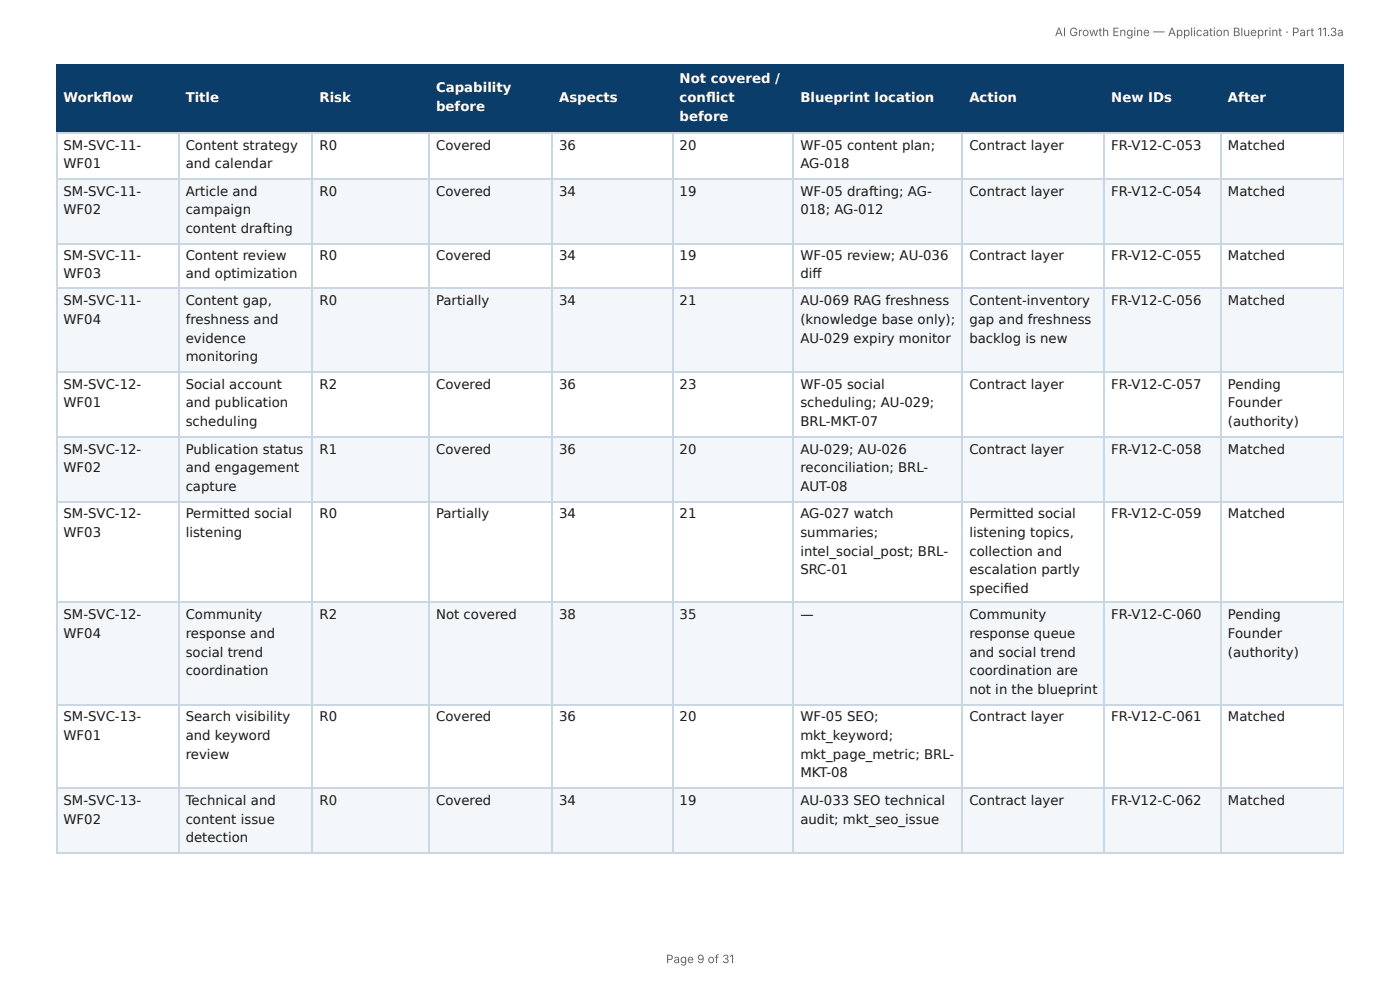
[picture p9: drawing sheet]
<svg xmlns="http://www.w3.org/2000/svg" width="297mm" height="210mm" viewBox="0 0 297 210" stroke-linecap="round" stroke-linejoin="round" font-family="sans-serif">
<defs><g id="words">
<g font-size="2.8" fill="#fff">
<text x="144.4" y="17.7">Not covered /</text>
<text x="13.5" y="21.7">Workfl ow</text>
<text x="39.4" y="21.7">Title</text>
<text x="67.9" y="21.7">Risk</text>
<text x="92.6" y="19.6">Capability</text>
<text x="92.6" y="23.5">before</text>
<text x="118.7" y="21.7">Aspects</text>
<text x="144.4" y="21.7">confl ict</text>
<text x="170" y="21.7">Blueprint location</text>
<text x="205.9" y="21.7">Action</text>
<text x="236" y="21.7">New IDs</text>
<text x="260.8" y="21.7">After</text>
<text x="144.4" y="25.7">before</text>
</g>
<g font-size="2.8" fill="#1a1a1a">
<text x="13.5" y="31.8">SM-SVC-11-</text>
<text x="13.5" y="35.7">WF01</text>
<text x="39.4" y="31.8">Content strategy</text>
<text x="39.4" y="35.7">and calendar</text>
<text x="67.9" y="31.8">R0</text>
<text x="92.6" y="31.8">Covered</text>
<text x="118.7" y="31.8">36</text>
<text x="144.4" y="31.8">20</text>
<text x="170" y="31.8">WF-05 content plan;</text>
<text x="170" y="35.7">AG-018</text>
<text x="205.9" y="31.8">Contract layer</text>
<text x="236" y="31.8">FR-V12-C-053</text>
<text x="260.8" y="31.8">Matched</text>
<text x="13.5" y="41.5">SM-SVC-11-</text>
<text x="39.4" y="41.5">Article and</text>
<text x="67.9" y="41.5">R0</text>
<text x="92.6" y="41.5">Covered</text>
<text x="118.7" y="41.5">34</text>
<text x="144.4" y="41.5">19</text>
<text x="170" y="41.5">WF-05 drafting; AG-</text>
<text x="205.9" y="41.5">Contract layer</text>
<text x="236" y="41.5">FR-V12-C-054</text>
<text x="260.8" y="41.5">Matched</text>
<text x="13.5" y="45.5">WF02</text>
<text x="39.4" y="45.5">campaign</text>
<text x="170" y="45.5">018; AG-012</text>
<text x="39.4" y="49.5">content drafting</text>
<text x="13.5" y="55.3">SM-SVC-11-</text>
<text x="13.5" y="59">WF03</text>
<text x="39.4" y="55.3">Content review</text>
<text x="39.4" y="59">and optimization</text>
<text x="67.9" y="55.3">R0</text>
<text x="92.6" y="55.3">Covered</text>
<text x="118.7" y="55.3">34</text>
<text x="144.4" y="55.3">19</text>
<text x="170" y="55.3">WF-05 review; AU-036</text>
<text x="170" y="59">diff</text>
<text x="205.9" y="55.3">Contract layer</text>
<text x="236" y="55.3">FR-V12-C-055</text>
<text x="260.8" y="55.3">Matched</text>
<text x="13.5" y="64.8">SM-SVC-11-</text>
<text x="39.4" y="64.8">Content gap,</text>
<text x="67.9" y="64.8">R0</text>
<text x="92.6" y="64.8">Partially</text>
<text x="118.7" y="64.8">34</text>
<text x="144.4" y="64.8">21</text>
<text x="170" y="64.8">AU-069 RAG freshness</text>
<text x="205.9" y="64.8">Content-inventory</text>
<text x="236" y="64.8">FR-V12-C-056</text>
<text x="260.8" y="64.8">Matched</text>
<text x="13.5" y="68.8">WF04</text>
<text x="39.4" y="68.8">freshness and</text>
<text x="170" y="68.8">(knowledge base only);</text>
<text x="205.9" y="68.8">gap and freshness</text>
<text x="39.4" y="72.8">evidence</text>
<text x="39.4" y="76.7">monitoring</text>
<text x="170" y="72.8">AU-029 expiry monitor</text>
<text x="205.9" y="72.8">backlog is new</text>
<text x="13.5" y="82.6">SM-SVC-12-</text>
<text x="39.4" y="82.6">Social account</text>
<text x="67.9" y="82.6">R2</text>
<text x="92.6" y="82.6">Covered</text>
<text x="118.7" y="82.6">36</text>
<text x="144.4" y="82.6">23</text>
<text x="170" y="82.6">WF-05 social</text>
<text x="205.9" y="82.6">Contract layer</text>
<text x="236" y="82.6">FR-V12-C-057</text>
<text x="260.8" y="82.6">Pending</text>
<text x="13.5" y="86.5">WF01</text>
<text x="39.4" y="86.5">and publication</text>
<text x="170" y="86.5">scheduling; AU-029;</text>
<text x="260.8" y="86.5">Founder</text>
<text x="39.4" y="90.5">scheduling</text>
<text x="170" y="90.5">BRL-MKT-07</text>
<text x="260.8" y="90.5">(authority)</text>
<text x="13.5" y="96.3">SM-SVC-12-</text>
<text x="13.5" y="100.3">WF02</text>
<text x="39.4" y="96.3">Publication status</text>
<text x="39.4" y="100.3">and engagement</text>
<text x="67.9" y="96.3">R1</text>
<text x="92.6" y="96.3">Covered</text>
<text x="118.7" y="96.3">36</text>
<text x="144.4" y="96.3">20</text>
<text x="170" y="96.3">AU-029; AU-026</text>
<text x="170" y="100.3">reconciliation; BRL-</text>
<text x="205.9" y="96.3">Contract layer</text>
<text x="236" y="96.3">FR-V12-C-058</text>
<text x="260.8" y="96.3">Matched</text>
<text x="39.4" y="104.2">capture</text>
<text x="170" y="104.2">AUT-08</text>
<text x="13.5" y="110.1">SM-SVC-12-</text>
<text x="39.4" y="110.1">Permitted social</text>
<text x="67.9" y="110.1">R0</text>
<text x="92.6" y="110.1">Partially</text>
<text x="118.7" y="110.1">34</text>
<text x="144.4" y="110.1">21</text>
<text x="170" y="110.1">AG-027 watch</text>
<text x="205.9" y="110.1">Permitted social</text>
<text x="236" y="110.1">FR-V12-C-059</text>
<text x="260.8" y="110.1">Matched</text>
<text x="13.5" y="114">WF03</text>
<text x="39.4" y="114">listening</text>
<text x="170" y="114">summaries;</text>
<text x="170" y="118">intel_social_post; BRL-</text>
<text x="205.9" y="114">listening topics,</text>
<text x="205.9" y="118">collection and</text>
<text x="170" y="122">SRC-01</text>
<text x="205.9" y="122">escalation partly</text>
<text x="205.9" y="125.9">specifi ed</text>
<text x="13.5" y="131.5">SM-SVC-12-</text>
<text x="39.4" y="131.5">Community</text>
<text x="67.9" y="131.5">R2</text>
<text x="92.6" y="131.5">Not covered</text>
<text x="118.7" y="131.5">38</text>
<text x="144.4" y="131.5">35</text>
<text x="170" y="131.5">—</text>
<text x="205.9" y="131.5">Community</text>
<text x="236" y="131.5">FR-V12-C-060</text>
<text x="260.8" y="131.5">Pending</text>
<text x="13.5" y="135.5">WF04</text>
<text x="39.4" y="135.5">response and</text>
<text x="205.9" y="135.5">response queue</text>
<text x="260.8" y="135.5">Founder</text>
<text x="39.4" y="139.4">social trend</text>
<text x="39.4" y="143.4">coordination</text>
<text x="205.9" y="139.4">and social trend</text>
<text x="205.9" y="143.4">coordination are</text>
<text x="260.8" y="139.4">(authority)</text>
<text x="205.9" y="147.4">not in the blueprint</text>
<text x="13.5" y="153.2">SM-SVC-13-</text>
<text x="39.4" y="153.2">Search visibility</text>
<text x="67.9" y="153.2">R0</text>
<text x="92.6" y="153.2">Covered</text>
<text x="118.7" y="153.2">36</text>
<text x="144.4" y="153.2">20</text>
<text x="170" y="153.2">WF-05 SEO;</text>
<text x="205.9" y="153.2">Contract layer</text>
<text x="236" y="153.2">FR-V12-C-061</text>
<text x="260.8" y="153.2">Matched</text>
<text x="13.5" y="157.2">WF01</text>
<text x="39.4" y="157.2">and keyword</text>
<text x="39.4" y="161.1">review</text>
<text x="170" y="157.2">mkt_keyword;</text>
<text x="170" y="161.1">mkt_page_metric; BRL-</text>
<text x="170" y="165.1">MKT-08</text>
<text x="13.5" y="170.9">SM-SVC-13-</text>
<text x="39.4" y="170.9">Technical and</text>
<text x="67.9" y="170.9">R0</text>
<text x="92.6" y="170.9">Covered</text>
<text x="118.7" y="170.9">34</text>
<text x="144.4" y="170.9">19</text>
<text x="170" y="170.9">AU-033 SEO technical</text>
<text x="205.9" y="170.9">Contract layer</text>
<text x="236" y="170.9">FR-V12-C-062</text>
<text x="260.8" y="170.9">Matched</text>
<text x="13.5" y="174.9">WF02</text>
<text x="39.4" y="174.9">content issue</text>
<text x="39.4" y="178.9">detection</text>
<text x="170" y="174.9">audit; mkt_seo_issue</text>
</g>
<g font-size="2.5" fill="#666">
<text x="224.1" y="7.7">AI Growth Engine — Application Blueprint · Part 11.3a</text>
<text x="141.5" y="204.5">Page 9 of 31</text>
</g>
</g></defs>
<g fill="#0b3d6b">
<path d="M12.2 14h25.9v14h-25.9z"/>
<path d="M38.1 14h28.3v14h-28.3z"/>
<path d="M66.4 14h24.9v14h-24.9z"/>
<path d="M91.3 14h25.9v14h-25.9z"/>
<path d="M117.2 14h25.7v14h-25.7z"/>
<path d="M142.9 14h25.6v14h-25.6z"/>
<path d="M168.5 14h36v14h-36z"/>
<path d="M204.5 14h30.2v14h-30.2z"/>
<path d="M234.7 14h24.6v14h-24.6z"/>
<path d="M259.3 14h26.1v14h-26.1z"/>
</g>
<g fill="#f4f7fa">
<path d="M12.2 37.8h25.9v13.8h-25.9z"/>
<path d="M38.1 37.8h28.3v13.8h-28.3z"/>
<path d="M66.4 37.8h24.9v13.8h-24.9z"/>
<path d="M91.3 37.8h25.9v13.8h-25.9z"/>
<path d="M117.2 37.8h25.7v13.8h-25.7z"/>
<path d="M142.9 37.8h25.6v13.8h-25.6z"/>
<path d="M168.5 37.8h36v13.8h-36z"/>
<path d="M204.5 37.8h30.2v13.8h-30.2z"/>
<path d="M234.7 37.8h24.6v13.8h-24.6z"/>
<path d="M259.3 37.8h26.1v13.8h-26.1z"/>
<path d="M12.2 61.4h25.9v17.7h-25.9z"/>
<path d="M38.1 61.4h28.3v17.7h-28.3z"/>
<path d="M66.4 61.4h24.9v17.7h-24.9z"/>
<path d="M91.3 61.4h25.9v17.7h-25.9z"/>
<path d="M117.2 61.4h25.7v17.7h-25.7z"/>
<path d="M142.9 61.4h25.6v17.7h-25.6z"/>
<path d="M168.5 61.4h36v17.7h-36z"/>
<path d="M204.5 61.4h30.2v17.7h-30.2z"/>
<path d="M234.7 61.4h24.6v17.7h-24.6z"/>
<path d="M259.3 61.4h26.1v17.7h-26.1z"/>
<path d="M12.2 92.6h25.9v13.8h-25.9z"/>
<path d="M38.1 92.6h28.3v13.8h-28.3z"/>
<path d="M66.4 92.6h24.9v13.8h-24.9z"/>
<path d="M91.3 92.6h25.9v13.8h-25.9z"/>
<path d="M117.2 92.6h25.7v13.8h-25.7z"/>
<path d="M142.9 92.6h25.6v13.8h-25.6z"/>
<path d="M168.5 92.6h36v13.8h-36z"/>
<path d="M204.5 92.6h30.2v13.8h-30.2z"/>
<path d="M234.7 92.6h24.6v13.8h-24.6z"/>
<path d="M259.3 92.6h26.1v13.8h-26.1z"/>
<path d="M12.2 128.1h25.9v21.7h-25.9z"/>
<path d="M38.1 128.1h28.3v21.7h-28.3z"/>
<path d="M66.4 128.1h24.9v21.7h-24.9z"/>
<path d="M91.3 128.1h25.9v21.7h-25.9z"/>
<path d="M117.2 128.1h25.7v21.7h-25.7z"/>
<path d="M142.9 128.1h25.6v21.7h-25.6z"/>
<path d="M168.5 128.1h36v21.7h-36z"/>
<path d="M204.5 128.1h30.2v21.7h-30.2z"/>
<path d="M234.7 128.1h24.6v21.7h-24.6z"/>
<path d="M259.3 128.1h26.1v21.7h-26.1z"/>
<path d="M12.2 167.2h25.9v13.8h-25.9z"/>
<path d="M38.1 167.2h28.3v13.8h-28.3z"/>
<path d="M66.4 167.2h24.9v13.8h-24.9z"/>
<path d="M91.3 167.2h25.9v13.8h-25.9z"/>
<path d="M117.2 167.2h25.7v13.8h-25.7z"/>
<path d="M142.9 167.2h25.6v13.8h-25.6z"/>
<path d="M168.5 167.2h36v13.8h-36z"/>
<path d="M204.5 167.2h30.2v13.8h-30.2z"/>
<path d="M234.7 167.2h24.6v13.8h-24.6z"/>
<path d="M259.3 167.2h26.1v13.8h-26.1z"/>
</g>
<path d="M11.9 13.9h273.5M12 13.8v14.5M38 13.8v14.5M66.3 13.8v14.5M91.1 13.8v14.5M117.3 13.8v14.5M143 13.8v14.5M168.4 13.8v14.5M204.4 13.8v14.5M234.6 13.8v14.5M259.4 13.8v14.5M11.9 28.2h273.5" fill="none" stroke="#0b3d6b" stroke-width=".26"/>
<path d="M285.3 13.8v14.5" fill="none" stroke="#0b3d6b" stroke-width=".21"/>
<g fill="none" stroke="#c9d6e3" stroke-width=".26">
<path d="M11.9 28.2h273.5M11.9 38h273.5M12 28.3v152.7M38 28.3v152.7M66.3 28.3v152.7M91.1 28.3v152.7M117.3 28.3v152.7M143 28.3v152.7M168.4 28.3v152.7M204.4 28.3v152.7M234.6 28.3v152.7M259.4 28.3v152.7"/>
<path d="M11.9 51.7h273.5M11.9 61.3h273.5M11.9 79h273.5M11.9 92.7h273.5M11.9 106.5h273.5M11.9 127.9h273.5M11.9 149.6h273.5M11.9 167.3h273.5M11.9 181.1h273.5"/>
</g>
<path d="M285.3 28.3v152.7" fill="none" stroke="#c9d6e3" stroke-width=".21"/>
<use href="#words"/>
</svg>
